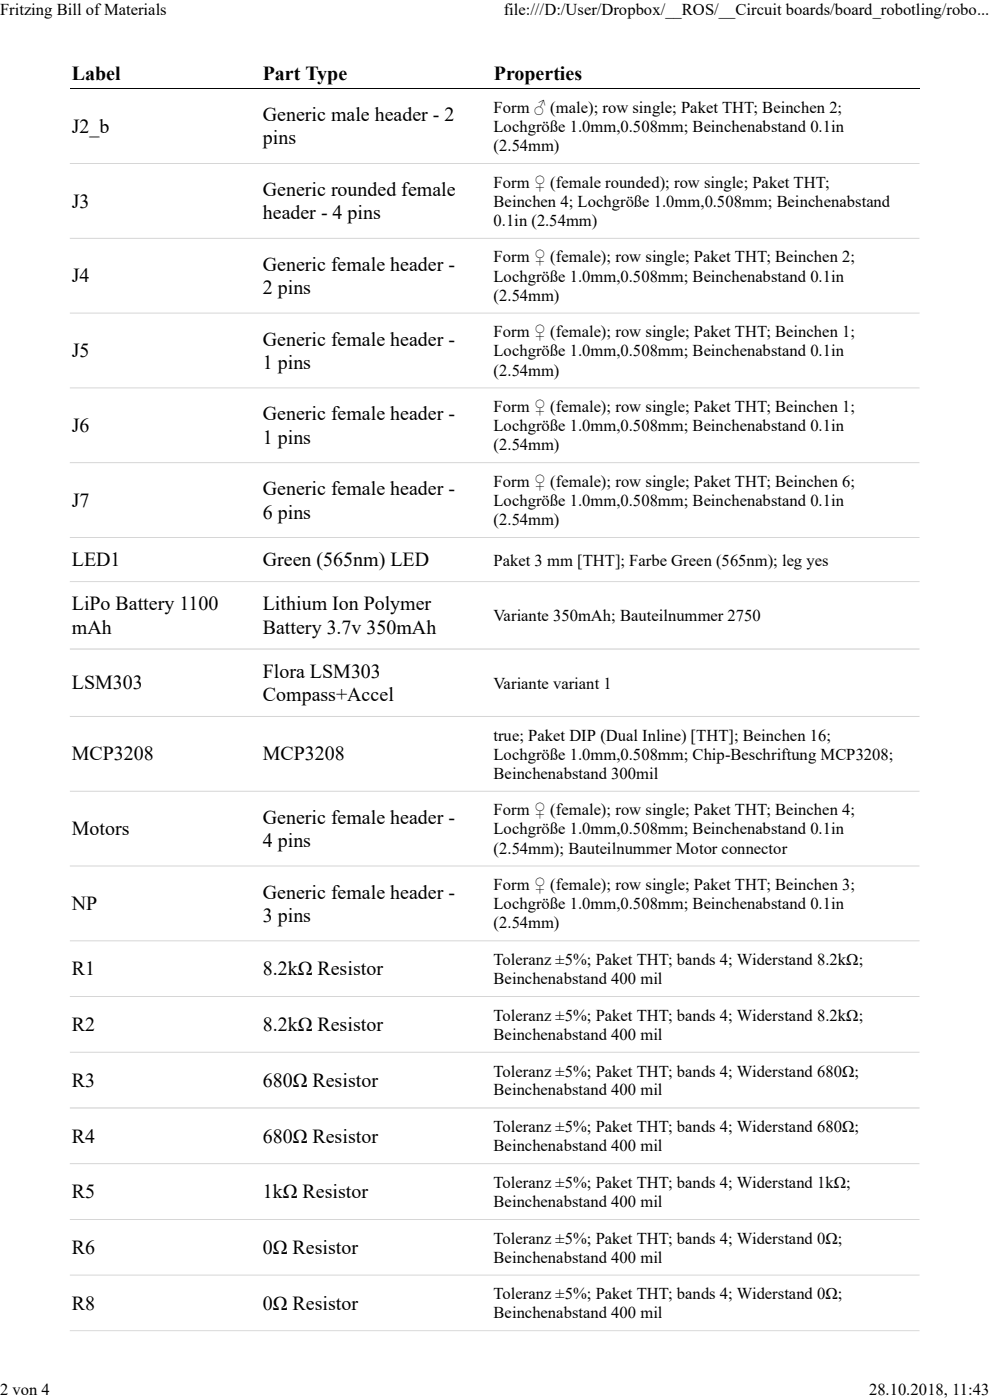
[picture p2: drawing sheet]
<svg xmlns="http://www.w3.org/2000/svg" width="210mm" height="297mm" viewBox="0 0 210 297" stroke-linecap="round" stroke-linejoin="round" font-family="sans-serif">
<defs><g id="words">
<g font-size="4.2">
<text x="15.2" y="17">Label</text>
<text x="55.8" y="17">Part Type</text>
<text x="104.8" y="17">Properties</text>
<text x="15.2" y="28.2">J2_b</text>
<text x="55.8" y="25.7">Generic male header - 2</text>
<text x="55.8" y="30.7">pins</text>
<text x="55.8" y="41.6">Generic rounded female</text>
<text x="15.2" y="44">J3</text>
<text x="55.8" y="46.5">header - 4 pins</text>
<text x="15.2" y="59.9">J4</text>
<text x="55.8" y="57.4">Generic female header -</text>
<text x="55.8" y="62.4">2 pins</text>
<text x="15.2" y="75.8">J5</text>
<text x="55.8" y="73.3">Generic female header -</text>
<text x="55.8" y="78.3">1 pins</text>
<text x="55.8" y="89.2">Generic female header -</text>
<text x="15.2" y="91.7">J6</text>
<text x="55.8" y="94.2">1 pins</text>
<text x="15.2" y="107.5">J7</text>
<text x="55.8" y="105.1">Generic female header -</text>
<text x="55.8" y="110">6 pins</text>
<text x="15.2" y="120.1">LED1</text>
<text x="55.8" y="120.1">Green (565nm) LED</text>
<text x="15.2" y="129.5">LiPo Battery 1100</text>
<text x="55.8" y="129.5">Lithium Ion Polymer</text>
<text x="15.2" y="134.4">mAh</text>
<text x="55.8" y="134.4">Battery 3.7v 350mAh</text>
<text x="55.8" y="143.8">Flora LSM303</text>
<text x="15.2" y="146.3">LSM303</text>
<text x="55.8" y="148.7">Compass+Accel</text>
<text x="15.2" y="161.3">MCP3208</text>
<text x="55.8" y="161.3">MCP3208</text>
<text x="15.2" y="177.2">Motors</text>
<text x="55.8" y="174.8">Generic female header -</text>
<text x="55.8" y="179.7">4 pins</text>
<text x="55.8" y="190.6">Generic female header -</text>
<text x="15.2" y="193.1">NP</text>
<text x="55.8" y="195.6">3 pins</text>
<text x="15.2" y="206.9">R1</text>
<text x="55.8" y="206.9">8.2kΩ Resistor</text>
<text x="15.2" y="218.7">R2</text>
<text x="55.8" y="218.7">8.2kΩ Resistor</text>
<text x="15.2" y="230.6">R3</text>
<text x="55.8" y="230.6">680Ω Resistor</text>
<text x="15.2" y="242.4">R4</text>
<text x="55.8" y="242.4">680Ω Resistor</text>
<text x="15.2" y="254.2">R5</text>
<text x="55.8" y="254.2">1kΩ Resistor</text>
<text x="15.2" y="266">R6</text>
<text x="55.8" y="266">0Ω Resistor</text>
<text x="15.2" y="277.8">R8</text>
<text x="55.8" y="277.8">0Ω Resistor</text>
</g>
<g font-size="3.5">
<text x="0" y="3.2">Fritzing Bill of Materials</text>
<text x="106.8" y="3.2">file:///D:/User/Dropbox/__ROS/__Circuit boards/board_robotling/robo...</text>
<text x="104.7" y="23.9">Form ♂ (male); row single; Paket THT; Beinchen 2;</text>
<text x="104.7" y="28">Lochgröße 1.0mm,0.508mm; Beinchenabstand 0.1in</text>
<text x="104.7" y="32">(2.54mm)</text>
<text x="104.7" y="39.8">Form ♀ (female rounded); row single; Paket THT;</text>
<text x="104.7" y="43.9">Beinchen 4; Lochgröße 1.0mm,0.508mm; Beinchenabstand</text>
<text x="104.7" y="47.9">0.1in (2.54mm)</text>
<text x="104.7" y="55.7">Form ♀ (female); row single; Paket THT; Beinchen 2;</text>
<text x="104.7" y="59.7">Lochgröße 1.0mm,0.508mm; Beinchenabstand 0.1in</text>
<text x="104.7" y="63.8">(2.54mm)</text>
<text x="104.7" y="71.5">Form ♀ (female); row single; Paket THT; Beinchen 1;</text>
<text x="104.7" y="75.6">Lochgröße 1.0mm,0.508mm; Beinchenabstand 0.1in</text>
<text x="104.7" y="79.7">(2.54mm)</text>
<text x="104.7" y="87.4">Form ♀ (female); row single; Paket THT; Beinchen 1;</text>
<text x="104.7" y="91.5">Lochgröße 1.0mm,0.508mm; Beinchenabstand 0.1in</text>
<text x="104.7" y="95.5">(2.54mm)</text>
<text x="104.7" y="103.3">Form ♀ (female); row single; Paket THT; Beinchen 6;</text>
<text x="104.7" y="107.4">Lochgröße 1.0mm,0.508mm; Beinchenabstand 0.1in</text>
<text x="104.7" y="111.4">(2.54mm)</text>
<text x="104.7" y="120">Paket 3 mm [THT]; Farbe Green (565nm); leg yes</text>
<text x="104.7" y="131.8">Variante 350mAh; Bauteilnummer 2750</text>
<text x="104.7" y="146.1">Variante variant 1</text>
<text x="104.7" y="157.1">true; Paket DIP (Dual Inline) [THT]; Beinchen 16;</text>
<text x="104.7" y="161.2">Lochgröße 1.0mm,0.508mm; Chip-Beschriftung MCP3208;</text>
<text x="104.7" y="165.2">Beinchenabstand 300mil</text>
<text x="104.7" y="173">Form ♀ (female); row single; Paket THT; Beinchen 4;</text>
<text x="104.7" y="177">Lochgröße 1.0mm,0.508mm; Beinchenabstand 0.1in</text>
<text x="104.7" y="181.1">(2.54mm); Bauteilnummer Motor connector</text>
<text x="104.7" y="188.8">Form ♀ (female); row single; Paket THT; Beinchen 3;</text>
<text x="104.7" y="192.9">Lochgröße 1.0mm,0.508mm; Beinchenabstand 0.1in</text>
<text x="104.7" y="197">(2.54mm)</text>
<text x="104.7" y="204.7">Toleranz ±5%; Paket THT; bands 4; Widerstand 8.2kΩ;</text>
<text x="104.7" y="208.8">Beinchenabstand 400 mil</text>
<text x="104.7" y="216.5">Toleranz ±5%; Paket THT; bands 4; Widerstand 8.2kΩ;</text>
<text x="104.7" y="220.6">Beinchenabstand 400 mil</text>
<text x="104.7" y="228.4">Toleranz ±5%; Paket THT; bands 4; Widerstand 680Ω;</text>
<text x="104.7" y="232.4">Beinchenabstand 400 mil</text>
<text x="104.7" y="240.2">Toleranz ±5%; Paket THT; bands 4; Widerstand 680Ω;</text>
<text x="104.7" y="244.3">Beinchenabstand 400 mil</text>
<text x="104.7" y="252">Toleranz ±5%; Paket THT; bands 4; Widerstand 1kΩ;</text>
<text x="104.7" y="256.1">Beinchenabstand 400 mil</text>
<text x="104.7" y="263.8">Toleranz ±5%; Paket THT; bands 4; Widerstand 0Ω;</text>
<text x="104.7" y="267.9">Beinchenabstand 400 mil</text>
<text x="104.7" y="275.6">Toleranz ±5%; Paket THT; bands 4; Widerstand 0Ω;</text>
<text x="104.7" y="279.7">Beinchenabstand 400 mil</text>
<text x="0" y="296">2 von 4</text>
<text x="184.4" y="296">28.10.2018, 11:43</text>
</g>
</g></defs>
<path d="M14.8 18.8h180.3" fill="none" stroke="#000" stroke-width=".21"/>
<path d="M14.8 34.6h180.3v.2h-180.3zM14.8 50.5h180.3v.1h-180.3zM14.8 66.3h180.3v.2h-180.3zM14.8 82.2h180.3v.2h-180.3zM14.8 98.1h180.3v.2h-180.3zM14.8 114h180.3v.1h-180.3zM14.8 123.3h180.3v.2h-180.3zM14.8 137.6h180.3v.2h-180.3zM14.8 151.9h180.3v.2h-180.3zM14.8 167.8h180.3v.1h-180.3zM14.8 183.6h180.3v.2h-180.3zM14.8 199.5h180.3v.2h-180.3zM14.8 211.3h180.3v.2h-180.3zM14.8 223.1h180.3v.2h-180.3zM14.8 234.9h180.3v.3h-180.3zM14.8 246.8h180.3v.2h-180.3zM14.8 258.6h180.3v.2h-180.3zM14.8 270.4h180.3v.2h-180.3zM14.8 282.2h180.3v.2h-180.3z" fill-rule="evenodd" fill="#ccc"/>
<use href="#words"/>
</svg>
